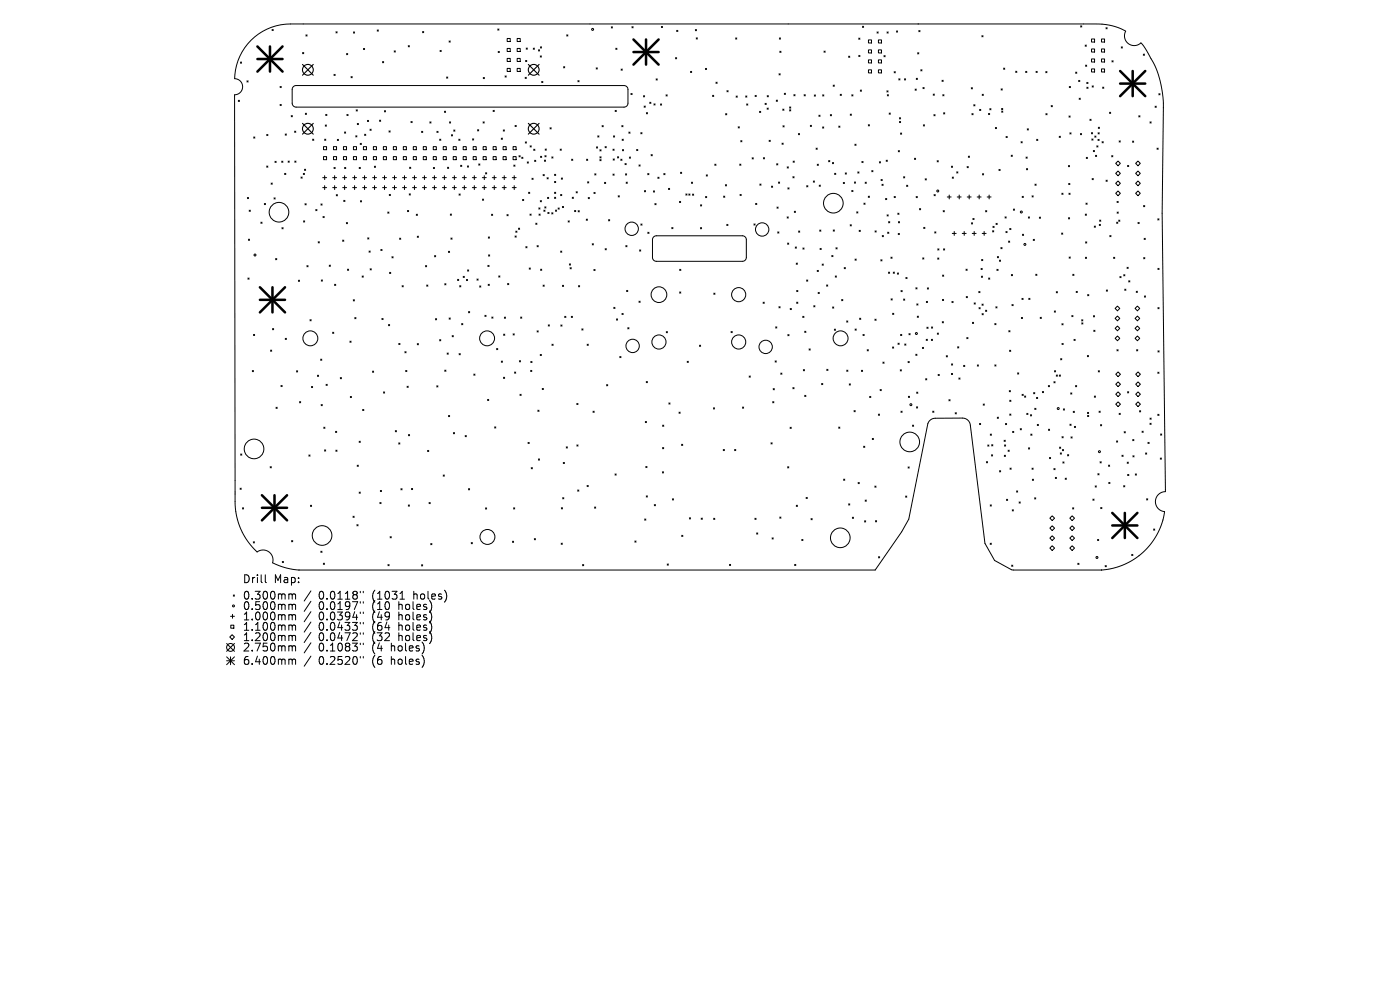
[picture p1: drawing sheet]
<svg xmlns="http://www.w3.org/2000/svg" width="297mm" height="210mm" viewBox="0 0 297 210" stroke-linecap="round" stroke-linejoin="round" font-family="sans-serif">
<defs><g id="words">
<g font-size="2.3">
<text x="51.4" y="123.9">Drill</text>
<text x="58.1" y="123.9">Map:</text>
<text x="51.4" y="127.4">0.300mm</text>
<text x="51.4" y="129.6">0.500mm</text>
<text x="51.4" y="131.8">1.000mm</text>
<text x="67.6" y="127.4">0.0118&quot;</text>
<text x="67.6" y="129.6">0.0197&quot;</text>
<text x="67.6" y="131.8">0.0394&quot;</text>
<text x="79" y="127.4">(1031</text>
<text x="79" y="129.6">(10</text>
<text x="79" y="131.8">(49</text>
<text x="84.8" y="129.6">holes)</text>
<text x="84.8" y="131.8">holes)</text>
<text x="87.9" y="127.4">holes)</text>
<text x="51.4" y="134">1.100mm</text>
<text x="51.4" y="136.2">1.200mm</text>
<text x="67.6" y="134">0.0433&quot;</text>
<text x="67.6" y="136.2">0.0472&quot;</text>
<text x="79" y="134">(64</text>
<text x="79" y="136.2">(32</text>
<text x="84.8" y="134">holes)</text>
<text x="84.8" y="136.2">holes)</text>
<text x="51.4" y="138.4">2.750mm</text>
<text x="51.4" y="141.3">6.400mm</text>
<text x="67.6" y="138.4">0.1083&quot;</text>
<text x="67.6" y="141.3">0.2520&quot;</text>
<text x="79" y="138.4">(4</text>
<text x="79" y="141.3">(6</text>
<text x="83.2" y="138.4">holes)</text>
<text x="83.2" y="141.3">holes)</text>
</g>
</g></defs>
<g fill="none" stroke="#000" stroke-width=".21">
<path d="M51 13.2l.3 .2M51.3 13.2l-.3 .2M52.4 17.1l.2 .3M52.6 17.1l-.2 .3M57.7 6.2l.3 .3M58 6.2l-.3 .3M59.4 18.3l.3 .3M59.7 18.3l-.3 .3M62.2 18.4l.6-.3 69.6 .1a.83 .83 0 0 1 .8 .8v2.9a.83 .83 0 0 1-.8 .8h-69.6a.83 .83 0 0 1-.8-.8v-3zM64.2 11.1l.2 .3M64.4 11.1l-.2 .3M64.9 7.4l.2 .2"/>
<path d="M65.1 7.4l-.2 .2M70.9 15.8l.2 .2M71.1 15.8l-.2 .2M71.3 6.7l.2 .3M71.5 6.7l-.2 .3M73.5 11.4l.3 .2M73.8 11.4l-.3 .2M74.5 16.2l.2 .3M74.7 16.2l-.2 .3M75 6.8l.2 .2M75.2 6.8l-.2 .2M77.1 10.3l.3 .2"/>
<path d="M77.4 10.3l-.3 .2M80 6.4l.3 .2M80.3 6.4l-.3 .2M81.1 13.1l.3 .2M81.4 13.1l-.3 .2M83.6 10.8l.3 .2M83.9 10.8l-.3 .2M86.6 9.7l.3 .2M86.9 9.7l-.3 .2M89.6 6.7l.3 .2M89.9 6.7l-.3 .2M93.4 10.7l.2 .2"/>
<path d="M93.6 10.7l-.2 .2M94.7 16.3l.3 .3M95 16.3l-.3 .3M95.3 8.7l.2 .2M95.5 8.7l-.2 .2M102.5 16.4l.3 .3M102.8 16.4l-.3 .3M105.6 6.1l.3 .3M105.7 10.9l.2 .3M105.9 6.1l-.3 .3M105.9 10.9l-.2 .3M107.1 16.1l.3 .3"/>
<path d="M107.4 16.1l-.3 .3M107.6 8.2h.6v.6h-.6zM107.6 10.3h.6v.6h-.6zM107.6 12.4h.6v.6h-.6zM107.6 14.5h.6v.7h-.6zM109.7 8.2h.7v.6h-.7zM109.7 10.3h.7v.6h-.7zM109.7 12.4h.7v.6h-.7zM109.7 14.5h.7v.7h-.7zM111.4 16.4l.3 .2M111.5 12.8l.3 .3M111.6 10.2l.3 .2"/>
<path d="M111.7 16.4l-.3 .2M111.8 12.8l-.3 .3M111.9 10.2l-.3 .2M113.1 10.2l.3 .3M113.4 10.2l-.3 .3M114.2 10.6l.3 .2M114.5 10.6l-.3 .2M114.6 11.9l.3 .2M114.6 9.9l.3 .3M114.9 11.9l-.3 .2M114.9 9.9l-.3 .3M114.9 17.3l.3 .2"/>
<path d="M115.2 17.3l-.3 .2M119.6 14.1l.2 .3M119.8 14.1l-.2 .3M120.2 7.4l.3 .2M120.5 7.4l-.3 .2M122.6 17.1l.2 .3M122.8 17.1l-.2 .3M126.5 14.4l.2 .2M126.7 14.4l-.2 .2M129.7 5.7l.2 .2M129.9 5.7l-.2 .2M130.6 10.2l.3 .3"/>
<path d="M130.9 10.2l-.3 .3M131.8 14.6l.2 .3M132 14.6l-.2 .3M133.9 19.8l.2 .3M134.1 5.7l.2 .2M134.1 19.8l-.2 .3M134.3 5.7l-.2 .2M139.2 16.7l.2 .3M139.4 16.7l-.2 .3M140.3 5.6l.3 .3M140.6 5.6l-.3 .3M143.3 12.2l.3 .3"/>
<path d="M143.6 12.2l-.3 .3M143.6 6.4l.2 .3M143.8 6.4l-.2 .3M146.5 15.1l.2 .3M146.7 15.1l-.2 .3M147.5 6.3l.3 .2M147.7 8l.2 .3M147.8 6.3l-.3 .2M147.9 8l-.2 .3M149.7 14.5l.2 .3M149.9 14.5l-.2 .3M151.9 17.4l.2 .3"/>
<path d="M152.1 17.4l-.2 .3M154.2 19.2l.3 .3M154.5 19.2l-.3 .3M156.1 8l.2 .3M156.3 8l-.2 .3M165.3 15.6l.2 .3M165.3 8l.3 .3M165.4 10.9l.3 .2M165.5 15.6l-.2 .3M165.6 8l-.3 .3M165.7 10.9l-.3 .2M166.4 19.8l.2 .2"/>
<path d="M166.6 19.8l-.2 .2M174.8 10.8l.3 .3M175.1 10.8l-.3 .3M176.8 18.1l.2 .2M177 18.1l-.2 .2M178.2 20l.3 .2M178.5 20l-.3 .2M180 11.9l.3 .3M180.3 11.9l-.3 .3M182.2 8.1l.2 .2M182.2 11.7l.2 .3M182.4 8.1l-.2 .2"/>
<path d="M182.4 11.7l-.2 .3M182.5 19.1l.3 .3M182.8 19.1l-.3 .3M183 5.6l.2 .2M183.2 5.6l-.2 .2M184.2 8.5h.7v.6h-.7zM184.2 10.6h.7v.6h-.7zM184.2 12.7h.7v.6h-.7zM184.2 14.8h.7v.7h-.7zM186.1 6.8l.2 .2M186.3 6.8l-.2 .2M186.4 8.5h.6v.6h-.6z"/>
<path d="M186.4 10.6h.6v.6h-.6zM186.4 12.7h.6v.6h-.6zM186.4 14.8h.6v.7h-.6zM187.5 11.8l.3 .2M187.8 11.8l-.3 .2M188.1 19.3l.3 .2M188.2 6.8l.2 .2M188.4 19.3l-.3 .2M188.4 6.8l-.2 .2M189.7 15.2l.2 .3M189.9 15.2l-.2 .3M190.2 6.6l.2 .2"/>
<path d="M190.4 6.6l-.2 .2M190.7 16.7l.2 .3M190.9 16.7l-.2 .3M191.9 16.7l.2 .3M192.1 16.7l-.2 .3M194.1 18.9l.3 .2M194.4 18.9l-.3 .2M194.4 16.6l.2 .3M194.6 16.6l-.2 .3M194.7 11.2l.2 .2M194.9 11.2l-.2 .2M194.9 6.5l.3 .2"/>
<path d="M195.2 6.5l-.3 .2M195.3 14.8l.3 .2M195.6 14.8l-.3 .2M195.8 18.6l.2 .2M196 18.6l-.2 .2M198 20l.2 .2M198.2 20l-.2 .2M199.8 17l.3 .3M200.1 17l-.3 .3M206 18.6l.3 .3M206.3 18.6l-.3 .3M208.3 7.6l.2 .2"/>
<path d="M208.4 20l.2 .2M208.5 7.6l-.2 .2M208.6 20l-.2 .2M212.4 18.9l.2 .2M212.6 18.9l-.2 .2M212.9 14.4l.3 .3M213.2 14.4l-.3 .3M215.5 15.1l.2 .3M215.7 15.1l-.2 .3M217.6 15.1l.2 .3M217.8 15.1l-.2 .3M219.8 15.1l.2 .3"/>
<path d="M220 15.1l-.2 .3M221.9 15.2l.2 .2M222.1 15.2l-.2 .2M226.8 18.3l.3 .3M227.1 18.3l-.3 .3M228.2 15.3l.2 .2M228.4 15.3l-.2 .2M228.8 17.1l.3 .2M229.1 17.1l-.3 .2M229.2 5.5l.3 .2M229.5 5.5l-.3 .2M230.2 9.6l.3 .2"/>
<path d="M230.3 13.8l.2 .3M230.5 9.6l-.3 .2M230.5 13.8l-.2 .3M230.6 17.5l.2 .2M230.6 18.5l.2 .3M230.8 17.5l-.2 .2M230.8 18.5l-.2 .3M231.6 8.3h.6v.6h-.6zM231.6 10.4h.6v.6h-.6zM231.6 12.5h.6v.7h-.6zM231.6 14.6h.6v.7h-.6zM231.7 18.2l.2 .3"/>
<path d="M231.9 18.2l-.2 .3M233.7 8.3h.6v.6h-.6zM233.7 10.4h.6v.6h-.6zM233.7 12.5h.6v.7h-.6zM233.7 14.6h.6v.7h-.6zM233.9 18.5l.3 .2M234.2 18.5l-.3 .2M234.6 5.9l.3 .2M234.9 5.9l-.3 .2M235.9 12.9l.2 .2M236.1 12.9l-.2 .2M237.9 9.9l.2 .3"/>
<path d="M238.1 9.9l-.2 .3M242.5 11.5l.3 .2M242.8 11.5l-.3 .2M245.8 19.9l.3 .2M246.1 19.9l-.3 .2M50.6 21.3l.2 .2M50.8 21.3l-.2 .2M53.8 29.1l.3 .2M54.1 29.1l-.3 .2M56.6 35.2l.2 .3M56.6 28.5l.2 .3M56.8 35.2l-.2 .3"/>
<path d="M56.8 28.5l-.2 .3M57.5 38.8l.3 .3M57.8 38.8l-.3 .3M58.3 34.2l.3 .3M58.6 34.2l-.3 .3M59.4 22.1l.3 .3M59.7 22.1l-.3 .3M59.8 34.2l.2 .2M60 34.2l-.2 .2M60.4 36.8l.2 .2M60.5 28.4l.3 .3M60.6 36.8l-.2 .2"/>
<path d="M60.8 28.4l-.3 .3M61.1 34.2l.3 .2M61.4 34.2l-.3 .2M61.8 24.5l.2 .3M62 24.5l-.2 .3M62.5 27.8l.3 .3M62.5 34.2l.3 .2M62.8 27.8l-.3 .3M62.8 34.2l-.3 .2M63.9 37.5l.2 .3M64.1 37.5l-.2 .3M64.3 36.8l.3 .2"/>
<path d="M64.6 36.8l-.3 .2M64.6 35.9l.2 .2M64.8 24l.2 .3M64.8 35.9l-.2 .2M65 24l-.2 .3M66.3 29.5l.3 .3M66.6 29.5l-.3 .3M68.5 37.7h.8M68.5 39.8h.8M68.6 31.1h.7v.7h-.7zM68.6 33.2h.7v.7h-.7zM68.9 29.5l.2 .3"/>
<path d="M68.9 37.3v.8M68.9 39.4v.8M69 26.5l.3 .3M69.1 24.3l.3 .2M69.1 29.5l-.2 .3M69.3 26.5l-.3 .3M69.4 24.3l-.3 .2M70.6 37.7h.8M70.6 39.8h.8M70.7 31.1h.7v.7h-.7zM70.7 33.2h.7v.7h-.7zM70.9 35.5l.2 .3"/>
<path d="M71 37.3v.8M71 39.4v.8M71.1 35.5l-.2 .3M71.6 29.6l.2 .2M71.8 29.6l-.2 .2M72.7 37.7h.8M72.7 39.8h.8M72.9 31.1h.6v.7h-.6zM72.9 33.2h.6v.7h-.6zM73.1 28l.2 .3M73.1 35.5l.3 .3M73.1 39.4v.8"/>
<path d="M73.1 37.3v.8M73.3 28l-.2 .3M73.4 35.5l-.3 .3M73.6 24.3l.2 .2M73.8 24.3l-.2 .2M74.8 37.7h.8M74.8 39.8h.8M75 31.1h.6v.7h-.6zM75 33.2h.6v.7h-.6zM75.2 37.3v.8M75.2 39.4v.8M75.5 28.8l.2 .3"/>
<path d="M75.6 23.3l.2 .2M75.7 28.8l-.2 .3M75.8 26.2l.2 .2M75.8 23.3l-.2 .2M76 26.2l-.2 .2M76.2 35.5l.2 .3M76.4 30.4l.3 .3M76.4 35.5l-.2 .3M76.7 30.4l-.3 .3M76.9 37.7h.9M76.9 39.8h.9M77.1 31.1h.6v.7h-.6z"/>
<path d="M77.1 33.2h.6v.7h-.6zM77.3 37.3v.8M77.3 39.4v.8M77.3 28.5l.3 .2M77.6 28.5l-.3 .2M77.9 25.5l.3 .3M78.2 25.5l-.3 .3M78.5 27.4l.2 .3M78.7 27.4l-.2 .3M79 37.7h.9M79 39.8h.9M79.2 31.1h.7v.7h-.7z"/>
<path d="M79.2 33.2h.7v.7h-.7zM79.4 35.3l.3 .2M79.5 37.3v.8M79.5 39.4v.8M79.7 35.3l-.3 .2M80.5 25.5l.3 .2M80.8 25.5l-.3 .2M81.2 37.7h.8M81.2 39.8h.8M81.3 31.1h.7v.7h-.7zM81.3 33.2h.7v.7h-.7zM81.5 23.5l.3 .2"/>
<path d="M81.6 37.3v.8M81.6 39.4v.8M81.8 23.5l-.3 .2M82.5 27.8l.3 .2M82.8 27.8l-.3 .2M83.3 37.7h.8M83.3 39.8h.8M83.4 31.1h.7v.7h-.7zM83.4 33.2h.7v.7h-.7zM83.7 37.3v.8M83.7 39.4v.8M85.4 37.7h.8"/>
<path d="M85.4 39.8h.8M85.6 31.1h.6v.7h-.6zM85.6 33.2h.6v.7h-.6zM85.8 37.3v.8M85.8 39.4v.8M86.9 35.5l.2 .2M87.1 35.5l-.2 .2M87.2 25.8l.2 .2M87.4 25.8l-.2 .2M87.5 37.7h.8M87.5 39.8h.8M87.7 31.1h.6v.7h-.6z"/>
<path d="M87.7 33.2h.6v.7h-.6zM87.9 37.3v.8M87.9 39.4v.8M89.4 27.9l.3 .2M89.6 37.7h.9M89.6 39.8h.9M89.7 27.9l-.3 .2M89.8 31.1h.6v.7h-.6zM89.8 33.2h.6v.7h-.6zM90 37.3v.8M90 39.4v.8M91.2 25.9l.2 .2"/>
<path d="M91.4 25.9l-.2 .2M91.7 37.7h.9M91.7 39.8h.9M91.9 31.1h.7v.7h-.7zM91.9 33.2h.7v.7h-.7zM91.9 35.5l.3 .3M92.2 37.3v.8M92.2 39.4v.8M92.2 35.5l-.3 .3M92.7 27.9l.2 .2M92.9 27.9l-.2 .2M93.3 29.5l.2 .3"/>
<path d="M93.5 29.5l-.2 .3M93.9 37.7h.8M93.9 39.8h.8M94 31.1h.7v.7h-.7zM94 33.2h.7v.7h-.7zM94.3 37.3v.8M94.3 39.4v.8M94.3 23.6l.2 .2M94.5 23.6l-.2 .2M94.9 35.5l.3 .2M95.2 35.5l-.3 .2M95.4 25.9l.2 .2"/>
<path d="M95.6 25.9l-.2 .2M95.8 28.6l.2 .2M96 37.7h.8M96 39.8h.8M96 28.6l-.2 .2M96.1 31.1h.7v.7h-.7zM96.1 33.2h.7v.7h-.7zM96.3 27.6l.2 .2M96.4 37.3v.8M96.4 39.4v.8M96.5 27.6l-.2 .2M97.3 29.5l.3 .3"/>
<path d="M97.6 29.5l-.3 .3M97.7 35.1l.3 .2M98 35.1l-.3 .2M98.1 37.7h.8M98.1 39.8h.8M98.3 31.1h.6v.7h-.6zM98.3 33.2h.6v.7h-.6zM98.5 37.3v.8M98.5 39.4v.8M99.2 35.2l.2 .2M99.4 35.2l-.2 .2M100.2 37.7h.8"/>
<path d="M100.2 39.8h.8M100.2 29.5l.3 .2M100.4 31.1h.6v.7h-.6zM100.4 33.2h.6v.7h-.6zM100.5 29.5l-.3 .2M100.6 37.3v.8M100.6 39.4v.8M101.3 27.5l.3 .3M101.6 34.8l.2 .2M101.6 27.5l-.3 .3M101.8 34.8l-.2 .2M102.3 37.7h.9"/>
<path d="M102.3 39.8h.9M102.5 25.9l.2 .2M102.5 31.1h.6v.7h-.6zM102.5 33.2h.6v.7h-.6zM102.7 25.9l-.2 .2M102.7 37.3v.8M102.7 39.4v.8M103 36.6l.3 .3M103.3 36.6l-.3 .3M104.4 37.7h.9M104.4 39.8h.9M104.6 23.4l.3 .3"/>
<path d="M104.6 31.1h.7v.7h-.7zM104.6 33.2h.7v.7h-.7zM104.9 37.3v.8M104.9 39.4v.8M104.9 23.4l-.3 .3M106.3 29.3l.3 .3M106.6 37.7h.8M106.6 39.8h.8M106.6 29.3l-.3 .3M106.7 31.1h.7v.7h-.7zM106.7 33.2h.7v.7h-.7zM106.8 27.6l.2 .2"/>
<path d="M107 37.3v.8M107 39.4v.8M107 27.6l-.2 .2M108.7 37.7h.8M108.7 39.8h.8M108.8 31.1h.7v.7h-.7zM108.8 33.2h.7v.7h-.7zM109 35l.3 .3M109.1 37.3v.8M109.1 39.4v.8M109.3 35l-.3 .3M109.3 26.6l.2 .3"/>
<path d="M109.5 26.6l-.2 .3M110.1 33l.3 .3M110.4 33l-.3 .3M110.7 33.4l.2 .2M110.9 33.4l-.2 .2M111.4 30.1l.3 .3M111.7 30.1l-.3 .3M111.9 34.3l.2 .3M112.1 34.3l-.2 .3M112.5 30.9l.2 .3M112.7 30.9l-.2 .3M112.9 37.8l.2 .3"/>
<path d="M113.1 37.8l-.2 .3M113.2 31.7l.3 .2M113.4 34l.3 .2M113.5 31.7l-.3 .2M113.7 34l-.3 .2M114.7 33.2l.2 .2M114.9 33.2l-.2 .2M115.2 37l.3 .3M115.5 37l-.3 .3M115.5 34l.2 .2M115.6 33l.3 .3M115.7 31.6l.2 .3"/>
<path d="M115.7 34l-.2 .2M115.9 33l-.3 .3M115.9 31.6l-.2 .3M116.1 37.7l.2 .2M116.3 37.7l-.2 .2M116.7 27.1l.2 .3M116.9 27.1l-.2 .3M117.1 33.3l.2 .2M117.3 33.3l-.2 .2M117.6 37l.3 .2M117.6 38.5l.3 .2M117.9 37l-.3 .2"/>
<path d="M117.9 38.5l-.3 .2M118.8 31.6l.3 .3M119.1 31.6l-.3 .3M119.1 37.8l.2 .2M119.3 37.8l-.2 .2M121.3 33.8l.2 .2M121.5 33.8l-.2 .2M124.4 33.8l.3 .2M124.7 38.6l.2 .2M124.7 33.8l-.3 .2M124.9 38.6l-.2 .2M126.2 36.9l.2 .2"/>
<path d="M126.4 36.9l-.2 .2M126.5 31.2l.3 .2M126.8 31.2l-.3 .2M126.8 28.8l.3 .3M127.1 28.8l-.3 .3M127.3 31.8l.2 .2M127.3 33.3l.2 .2M127.3 33.9l.2 .2M127.5 31.8l-.2 .2M127.5 33.3l-.2 .2M127.5 33.9l-.2 .2M127.7 26.6l.3 .3"/>
<path d="M128 26.6l-.3 .3M128.2 38.7l.3 .2M128.4 31.1l.2 .2M128.5 38.7l-.3 .2M128.6 31.1l-.2 .2M130 31.6l.3 .3M130 36.9l.3 .3M130.1 33.7l.2 .3M130.1 28.8l.3 .3M130.3 31.6l-.3 .3M130.3 36.9l-.3 .3M130.3 33.7l-.2 .3"/>
<path d="M130.4 28.8l-.3 .3M130.5 23.4l.2 .3M130.7 23.4l-.2 .3M131 33.3l.2 .2M131.2 33.3l-.2 .2M131.7 33.8l.3 .2M131.9 26.6l.3 .3M132 33.8l-.3 .2M132 29.5l.2 .3M132 31.7l.3 .3M132.2 26.6l-.3 .3M132.2 29.5l-.2 .3"/>
<path d="M132.3 31.7l-.3 .3M132.6 34.7l.2 .2M132.7 36.9l.2 .2M132.8 38.6l.3 .3M132.8 34.7l-.2 .2M132.9 36.9l-.2 .2M133.1 38.6l-.3 .3M133.4 28l.3 .3M133.5 33.3l.3 .3M133.7 28l-.3 .3M133.8 33.3l-.3 .3M135.1 31.7l.2 .3"/>
<path d="M135.3 31.7l-.2 .3M135.6 35l.2 .2M135.8 35l-.2 .2M135.9 28.1l.3 .3M136.2 28.1l-.3 .3M136.5 20.3l.3 .3M136.6 22.5l.3 .2M136.8 20.3l-.3 .3M136.9 22.5l-.3 .2M137.1 23.9l.3 .2M137.4 23.9l-.3 .2M137.4 36.8l.3 .3"/>
<path d="M137.7 36.8l-.3 .3M137.8 21.7l.3 .2M138.1 21.7l-.3 .2M138.1 32.8l.3 .2M138.4 32.8l-.3 .2M138.7 22l.3 .3M139 22l-.3 .3M139.6 37.6l.2 .2M139.8 37.6l-.2 .2M140.1 22l.3 .3M140.4 22l-.3 .3M140.8 36.8l.3 .3"/>
<path d="M141.1 36.8l-.3 .3M141.3 20.1l.2 .3M141.5 20.1l-.2 .3M141.8 40l.3 .2M142.1 40l-.3 .2M144.4 36.5l.2 .3M144.6 36.5l-.2 .3M146.7 38.6l.2 .3M146.9 38.6l-.2 .3M149.8 37.1l.3 .2M150.1 37.1l-.3 .2M151.2 20.2l.2 .3"/>
<path d="M151.4 20.2l-.2 .3M151.6 34.8l.3 .3M151.9 34.8l-.3 .3M153.9 39.2l.2 .2M153.9 24.1l.3 .3M154.1 39.2l-.2 .2M154.2 24.1l-.3 .3M156.2 20.4l.2 .2M156.4 20.4l-.2 .2M156.6 26.9l.2 .2M156.8 26.9l-.2 .2M156.9 34.8l.3 .3"/>
<path d="M157.1 29.8l.3 .3M157.2 34.8l-.3 .3M157.4 29.8l-.3 .3M158.2 20.4l.2 .2M158.4 22l.2 .3M158.4 20.4l-.2 .2M158.6 22l-.2 .3M159.6 33.5l.2 .2M159.8 33.5l-.2 .2M160.2 20.2l.2 .3M160.4 20.2l-.2 .3M161.1 23.6l.3 .3"/>
<path d="M161.2 39l.2 .3M161.4 23.6l-.3 .3M161.4 39l-.2 .3M161.9 33.5l.3 .2M162.2 33.5l-.3 .2M162.3 21.9l.3 .3M162.6 21.9l-.3 .3M162.7 22.9l.3 .3M162.8 20.3l.2 .2M163 22.9l-.3 .3M163 20.3l-.2 .2M163.2 29.8l.2 .2"/>
<path d="M163.4 29.8l-.2 .2M163.7 39.5l.2 .2M163.9 39.5l-.2 .2M164.7 21.2l.2 .3M164.8 34.7l.2 .3M164.9 21.2l-.2 .3M165 34.7l-.2 .3M165.1 38.6l.3 .3M165.4 38.6l-.3 .3M165.9 30.4l.2 .2M166.1 23.1l.2 .3M166.1 26.7l.3 .2"/>
<path d="M166.1 30.4l-.2 .2M166.3 23.1l-.2 .3M166.4 26.7l-.3 .2M167 35.4l.2 .2M167.1 39.9l.3 .2M167.2 35.4l-.2 .2M167.4 39.9l-.3 .2M167.5 23.3l.3 .2M167.5 22.7l.3 .2M167.8 23.3l-.3 .2M167.8 22.7l-.3 .2M168.2 37.5l.3 .2"/>
<path d="M168.3 34.2l.2 .2M168.4 20.1l.3 .2M168.5 37.5l-.3 .2M168.5 34.2l-.2 .2M168.7 20.1l-.3 .2M169.4 28.3l.2 .3M169.6 28.3l-.2 .3M170.6 20.1l.2 .2M170.8 20.1l-.2 .2M171.1 39.4l.3 .2M171.4 39.4l-.3 .2M171.9 26.6l.3 .2"/>
<path d="M172.2 26.6l-.3 .2M172.5 38.4l.3 .2M172.7 20.1l.3 .3M172.8 38.4l-.3 .2M173 20.1l-.3 .3M173.1 31.4l.3 .3M173.4 34.8l.2 .3M173.4 31.4l-.3 .3M173.6 34.8l-.2 .3M173.7 24.4l.3 .3M173.8 39.3l.2 .2M174 24.4l-.3 .3"/>
<path d="M174 39.3l-.2 .2M174.5 26.9l.3 .3M174.5 20.1l.3 .3M174.8 26.9l-.3 .3M174.8 20.1l-.3 .3M175.8 34.1l.2 .2M176 34.1l-.2 .2M176.1 24.3l.3 .3M176.4 24.3l-.3 .3M176.6 34.5l.2 .2M176.8 34.5l-.2 .2M177.1 36.8l.2 .2"/>
<path d="M177.3 36.8l-.2 .2M177.9 26.7l.3 .3M178.2 26.7l-.3 .3M178.9 38.7l.2 .2M179.1 38.7l-.2 .2M179.3 36.7l.3 .2M179.6 36.7l-.3 .2M180.4 24.2l.2 .3M180.6 24.2l-.2 .3M180.7 20.1l.3 .3M181 20.1l-.3 .3M181.3 38.6l.2 .3"/>
<path d="M181.4 30.6l.2 .2M181.5 38.6l-.2 .3M181.6 30.6l-.2 .2M182 36.5l.2 .2M182.2 36.5l-.2 .2M182.8 34.2l.3 .3M183.1 34.2l-.3 .3M183.5 38.6l.3 .3M183.8 38.6l-.3 .3M184.2 26.5l.3 .2M184.5 26.5l-.3 .2M184.9 36.2l.3 .2"/>
<path d="M185.2 36.2l-.3 .2M186.6 34.3l.2 .3M186.8 34.3l-.2 .3M186.9 38.1l.3 .2M187.1 39.1l.3 .2M187.2 38.1l-.3 .2M187.4 39.1l-.3 .2M188 34l.2 .2M188.2 20.1l.3 .2M188.2 34l-.2 .2M188.5 20.1l-.3 .2M188.6 24l.3 .2"/>
<path d="M188.9 24l-.3 .2M190.6 32l.2 .2M190.8 25l.3 .2M190.8 32l-.2 .2M190.8 25.8l.3 .2M191 28.2l.3 .3M191.1 25l-.3 .2M191.1 25.8l-.3 .2M191.3 28.2l-.3 .3M191.7 37.5l.2 .2M191.9 37.5l-.2 .2M192.3 39.3l.3 .2"/>
<path d="M192.6 39.3l-.3 .2M194 33.6l.2 .2M194.2 33.6l-.2 .2M195.9 26.5l.2 .2M196.1 26.5l-.2 .2M196.3 37.9l.2 .3M196.5 37.9l-.2 .3M198.1 24.3l.3 .3M198.4 24.3l-.3 .3M198.8 34.1l.3 .2M199.1 34.1l-.3 .2M200 20.1l.3 .2"/>
<path d="M200.2 23.9l.2 .3M200.3 20.1l-.3 .2M200.4 23.9l-.2 .3M201.8 35.3l.3 .2M202 37.6l.3 .2M202.1 35.3l-.3 .2M202.3 37.6l-.3 .2M203 36.5l.2 .2M203.2 36.5l-.2 .2M205.2 35.3l.2 .3M205.4 35.3l-.2 .3M205.4 33.1l.3 .3"/>
<path d="M205.7 33.1l-.3 .3M206.2 24.1l.2 .2M206.4 24.1l-.2 .2M206.6 22.2l.2 .3M206.8 22.2l-.2 .3M207.8 23.2l.3 .2M208.1 23.2l-.3 .2M208.4 36.9l.3 .2M208.7 36.9l-.3 .2M209.7 24.1l.3 .2M210 24.1l-.3 .2M210 23l.2 .3"/>
<path d="M210.2 23l-.2 .3M211.2 27l.2 .3M211.4 27l-.2 .3M211.9 35.9l.3 .3M212.2 35.9l-.3 .3M212.5 23l.2 .3M212.5 23.6l.2 .2M212.7 23l-.2 .3M212.7 23.6l-.2 .2M213.4 28.9l.3 .3M213.7 28.9l-.3 .3M214.5 32.9l.3 .3"/>
<path d="M214.8 32.9l-.3 .3M216.6 30.1l.3 .2M216.9 30.1l-.3 .2M217.7 33.3l.2 .3M217.8 35.8l.2 .2M217.9 33.3l-.2 .3M217.9 27.3l.3 .3M218 35.8l-.2 .2M218.2 27.3l-.3 .3M219.6 39.1l.2 .2M219.8 39.1l-.2 .2M219.9 29.6l.3 .2"/>
<path d="M220.2 29.6l-.3 .2M221.9 24.1l.2 .3M222.1 24.1l-.2 .3M223 22.4l.3 .2M223.3 22.4l-.3 .2M224.7 28.9l.3 .3M225 28.9l-.3 .3M226.7 35.1l.2 .3M226.7 38.9l.3 .3M226.8 24.6l.2 .3M226.9 35.1l-.2 .3M227 28.2l.2 .2"/>
<path d="M227 38.9l-.3 .3M227 24.6l-.2 .3M227.2 28.2l-.2 .2M228.9 20.8l.3 .3M229.2 20.8l-.3 .3M229.2 28.3l.3 .3M229.5 28.3l-.3 .3M230.4 33.4l.3 .2M230.7 33.4l-.3 .2M231.2 25.3l.3 .2M231.5 25.3l-.3 .2M231.5 28.1l.3 .3"/>
<path d="M231.6 29.5l.3 .2M231.7 37.9l.2 .2M231.8 28.1l-.3 .3M231.9 29.5l-.3 .2M231.9 37.9l-.2 .2M231.9 31.9l.3 .3M232.2 31.9l-.3 .3M232.3 28.9l.2 .2M232.4 32.9l.2 .3M232.5 28.9l-.2 .2M232.6 32.9l-.2 .3M232.7 30.9l.2 .3"/>
<path d="M232.9 29.6l.3 .2M232.9 30.9l-.2 .3M232.9 28.2l.3 .2M233 27l.2 .2M233.2 29.6l-.3 .2M233.2 28.2l-.3 .2M233.2 27l-.2 .2M233.8 30.1l.2 .2M234 30.1l-.2 .2M234.6 38.2l.3 .3M234.9 38.2l-.3 .3M235.4 23.8l.2 .3"/>
<path d="M235.6 23.8l-.2 .3M235.8 33l.3 .3M236.1 33l-.3 .3M236.7 34.7l.5-.5 .5 .5-.5 .5zM236.7 36.8l.5-.5 .5 .5-.5 .5zM237.2 38.4l.5 .5-.5 .5-.5-.5zM237.4 29.9l.3 .2M237.7 29.9l-.3 .2M239.2 35.1l.3 .2M239.5 35.1l-.3 .2M240.3 29.9l.2 .3M240.5 29.9l-.2 .3"/>
<path d="M240.9 34.7l.5-.5 .5 .5-.5 .5zM240.9 36.8l.5-.5 .5 .5-.5 .5zM241.4 38.4l.5 .5-.5 .5-.5-.5zM241.6 24.6l.2 .2M241.8 24.6l-.2 .2M244 25.9l.2 .2M244.2 25.9l-.2 .2M245 22.5l.3 .3M245.3 22.5l-.3 .3M245.5 31.4l.2 .3M245.7 31.4l-.2 .3M52.5 41.9l.2 .2"/>
<path d="M52.6 59l.2 .2M52.7 50.7l.2 .3M52.7 41.9l-.2 .2M52.8 59l-.2 .2M52.9 44.6l.2 .2M52.9 50.7l-.2 .3M53.1 44.6l-.2 .2M55.3 47.1l.3 .3M55.6 47.1l-.3 .3M56.1 43.2l.2 .2M56.3 43.2l-.2 .2M58.1 42l.3 .2"/>
<path d="M58.4 42l-.3 .2M58.5 54.9l.2 .2M58.7 54.9l-.2 .2M59.8 48.3l.3 .2M60.1 48.3l-.3 .2M63.3 59.4l.3 .3M63.6 59.4l-.3 .3M64.4 46.9l.2 .2M64.6 46.9l-.2 .2M64.7 43.2l.3 .3M65 43.2l-.3 .3M65.1 56.3l.3 .3"/>
<path d="M65.4 56.3l-.3 .3M67 44.4l.2 .3M67.2 44.4l-.2 .3M67.5 51.3l.3 .2M67.8 51.3l-.3 .2M68.1 43.3l.2 .2M68.2 59.4l.2 .2M68.3 43.3l-.2 .2M68.4 59.4l-.2 .2M68.5 45.9l.3 .3M68.8 45.9l-.3 .3M69.8 56.2l.3 .3"/>
<path d="M70.1 56.2l-.3 .3M71.3 41.3l.3 .2M71.6 41.3l-.3 .2M72.7 50.9l.2 .3M72.9 42.5l.3 .2M72.9 50.9l-.2 .3M73.2 42.5l-.3 .2M73.5 47.2l.2 .3M73.7 57.1l.3 .2M73.7 47.2l-.2 .3M74 57.1l-.3 .2M76.5 42.6l.2 .2"/>
<path d="M76.7 42.6l-.2 .2M76.8 58.5l.3 .3M77.1 58.5l-.3 .3M78 50.5l.3 .2M78.3 50.5l-.3 .2M78.3 53.2l.2 .3M78.5 57l.3 .3M78.5 53.2l-.2 .3M78.8 57l-.3 .3M80.8 52.9l.2 .3M81 52.9l-.2 .3M82.3 45l.2 .2"/>
<path d="M82.5 45l-.2 .2M82.6 41.2l.2 .3M82.6 57.8l.3 .2M82.8 41.2l-.2 .3M82.9 57.8l-.3 .2M83.1 54.5l.3 .2M83.4 54.5l-.3 .2M84.8 50.5l.2 .3M85 50.5l-.2 .3M86.4 44.6l.3 .3M86.7 44.6l-.3 .3M86.8 41.1l.3 .3"/>
<path d="M87.1 41.1l-.3 .3M88.3 45.4l.3 .3M88.5 50.1l.3 .3M88.6 45.4l-.3 .3M88.8 50.1l-.3 .3M90.3 56.3l.2 .3M90.5 56.3l-.2 .3M92.2 54.2l.2 .3M92.4 54.2l-.2 .3M95.1 53.3l.3 .3M95.4 53.3l-.3 .3M95.5 45.4l.3 .3"/>
<path d="M95.7 50.5l.2 .2M95.8 45.4l-.3 .3M95.9 50.5l-.2 .2M97.1 59.3l.2 .2M97.3 59.3l-.2 .2M97.4 41.2l.2 .2M97.6 41.2l-.2 .2M98.3 58.6l.2 .3M98.5 58.6l-.2 .3M98.9 59.3l.3 .2M99.2 57.3l.2 .2M99.2 59.3l-.3 .2"/>
<path d="M99.4 57.3l-.2 .2M101.2 59.2l.2 .2M101.4 59.2l-.2 .2M102.4 42.2l.2 .3M102.6 42.2l-.2 .3M103.5 56.3l.3 .2M103.6 50.3l.2 .2M103.6 54.1l.3 .2M103.8 56.3l-.3 .2M103.8 50.3l-.2 .2M103.9 54.1l-.3 .2M104.3 45.4l.2 .3"/>
<path d="M104.5 45.4l-.2 .3M105.8 58.5l.3 .3M106.1 58.5l-.3 .3M107.5 45.5l.3 .3M107.8 45.5l-.3 .3M109.3 50.1l.2 .2M109.4 49l.3 .3M109.5 50.1l-.2 .2M109.7 49l-.3 .3M110 48.4l.2 .2M110.2 48.4l-.2 .2M110.9 42.3l.2 .3"/>
<path d="M111.1 42.3l-.2 .3M111.6 52.3l.2 .3M111.8 52.3l-.2 .3M112.1 40.8l.3 .2M112.3 56.8l.2 .3M112.4 40.8l-.3 .2M112.4 45.4l.3 .3M112.5 56.8l-.2 .3M112.7 45.4l-.3 .3M113.7 47.3l.2 .3M113.9 47.3l-.2 .3M113.9 52.1l.3 .3"/>
<path d="M114.2 52.1l-.3 .3M114.3 44.1l.3 .3M114.3 45.4l.3 .3M114.6 44.1l-.3 .3M114.6 45.4l-.3 .3M114.6 42.6l.3 .2M114.7 57.1l.2 .2M114.9 42.6l-.3 .2M114.9 57.1l-.2 .2M115.4 44.6l.2 .2M115.6 43.9l.2 .2M115.6 44.6l-.2 .2"/>
<path d="M115.8 43.9l-.2 .2M116.2 41.9l.2 .2M116.2 45.1l.3 .2M116.4 41.9l-.2 .2M116.5 45.1l-.3 .2M117 45.1l.3 .3M117.3 45.1l-.3 .3M117.6 40.8l.3 .2M117.6 41.8l.3 .3M117.8 44.6l.3 .2M117.9 40.8l-.3 .2M117.9 41.8l-.3 .3"/>
<path d="M118.1 44.6l-.3 .2M118.4 44.1l.2 .3M118.6 44.1l-.2 .3M118.9 41.3l.3 .2M118.9 53.3l.3 .2M119.2 41.3l-.3 .2M119.2 53.3l-.3 .2M119.3 43.8l.3 .2M119.6 43.8l-.3 .2M120.5 46.9l.3 .2M120.8 46.9l-.3 .2M120.8 56l.2 .2"/>
<path d="M120.9 56.8l.3 .2M121 56l-.2 .2M121.2 56.8l-.3 .2M121.4 41.8l.2 .3M121.6 41.8l-.2 .3M121.9 44.6l.2 .3M122.1 44.6l-.2 .3M122.2 40.7l.3 .2M122.5 40.7l-.3 .2M122.6 44.7l.3 .2M122.9 44.7l-.3 .2M124.4 46.5l.2 .2"/>
<path d="M124.6 46.5l-.2 .2M124.8 41.9l.2 .3M125 41.9l-.2 .3M125.6 51.7l.3 .3M125.9 51.7l-.3 .3M126 57.2l.2 .2M126 40.8l.3 .3M126.2 57.2l-.2 .2M126.3 40.8l-.3 .3M128.4 52.7l.2 .3M128.6 52.7l-.2 .3M129.1 46.6l.2 .3"/>
<path d="M129.3 46.6l-.2 .3M131.1 41.5l.3 .3M131.4 41.5l-.3 .3M132.8 52.1l.2 .3M133 52.1l-.2 .3M135.7 53l.2 .3M135.9 53l-.2 .3M136 47.5l.2 .3M136.2 47.5l-.2 .3M136.7 40.4l.3 .3M137 40.4l-.3 .3M137.4 49.3l.3 .2"/>
<path d="M137.7 49.3l-.3 .2M138.6 40.5l.3 .2M138.7 50.3l.6-.3h18.2a.83 .83 0 0 1 .8 .9v3.7a.83 .83 0 0 1-.8 .8h-18.2a.83 .83 0 0 1-.9-.8v-3.8zM138.9 40.5l-.3 .2M138.9 43.2l.3 .2M139.2 43.2l-.3 .2M142.5 48.3l.3 .2M142.8 48.3l-.3 .2M144.2 42.7l.2 .3M144.2 57.1l.2 .3M144.4 42.7l-.2 .3M144.4 57.1l-.2 .3"/>
<path d="M145.5 41.1l.2 .3M145.7 41.1l-.2 .3M146.1 41.1l.3 .3M146.4 41.1l-.3 .3M146.9 41.2l.3 .2M147.2 41.2l-.3 .2M148.6 48.3l.2 .2M148.6 43.4l.3 .3M148.8 48.3l-.2 .2M148.9 43.4l-.3 .3M149.7 41.7l.2 .2M149.9 41.7l-.2 .2"/>
<path d="M153.5 41.6l.3 .3M153.8 41.6l-.3 .3M154.2 47.6l.2 .2M154.4 47.6l-.2 .2M157 41.2l.2 .3M157.2 41.2l-.2 .3M159.9 47.5l.3 .2M160.2 47.5l-.3 .2M160.3 43.1l.3 .3M160.6 43.1l-.3 .3M164.8 43.9l.3 .3M165 49.2l.2 .2"/>
<path d="M165.1 43.9l-.3 .3M165.2 49.2l-.2 .2M167 46l.2 .3M167.1 51.6l.2 .2M167.2 46l-.2 .3M167.3 51.6l-.2 .2M168.5 44.8l.3 .3M168.7 52.4l.3 .2M168.8 44.8l-.3 .3M168.9 55.8l.3 .3M169 52.4l-.3 .2M169.2 55.8l-.3 .3"/>
<path d="M169.4 49l.3 .3M169.7 49l-.3 .3M170.3 52.6l.3 .3M170.6 52.6l-.3 .3M171.1 59.4l.3 .2M171.4 59.4l-.3 .2M173.4 57.4l.2 .2M173.6 57.4l-.2 .2M173.9 48.8l.2 .2M174 52.7l.2 .2M174.1 48.8l-.2 .2M174.2 52.7l-.2 .2"/>
<path d="M174.4 56l.3 .3M174.7 56l-.3 .3M176.5 54.2l.2 .2M176.7 54.2l-.2 .2M176.8 48.8l.2 .2M177 48.8l-.2 .2M177.2 58.5l.2 .3M177.3 52.6l.3 .2M177.4 58.5l-.2 .3M177.6 52.6l-.3 .2M179.1 56.8l.2 .2M179.3 56.8l-.2 .2"/>
<path d="M180.4 47.7l.2 .2M180.6 47.7l-.2 .2M180.7 40.4l.3 .2M181 40.4l-.3 .2M181.4 55l.2 .2M181.6 55l-.2 .2M181.7 44.9l.3 .3M182 44.9l-.3 .3M182.3 48.9l.2 .2M182.5 48.9l-.2 .2M183.3 43.1l.2 .2M183.5 43.1l-.2 .2"/>
<path d="M184.2 41.6l.2 .3M184.4 41.6l-.2 .3M185.6 49l.3 .2M185.9 49l-.3 .2M186.9 55.1l.2 .3M187.1 55.1l-.2 .3M187.2 50l.2 .2M187.4 50l-.2 .2M187.9 42.1l.2 .3M188.1 42.1l-.2 .3M188.2 45.6l.2 .2M188.3 49.3l.3 .2"/>
<path d="M188.4 45.6l-.2 .2M188.5 57.7l.2 .3M188.5 47l.3 .3M188.6 49.3l-.3 .2M188.7 57.7l-.2 .3M188.8 47l-.3 .3M189 54.5l.3 .3M189.3 54.5l-.3 .3M189.5 57.7l.2 .3M189.7 41.7l.2 .2M189.7 57.7l-.2 .3M189.9 41.7l-.2 .2"/>
<path d="M190.4 57.9l.2 .3M190.5 45.2l.2 .3M190.5 49.5l.3 .3M190.6 47l.2 .3M190.6 57.9l-.2 .3M190.7 45.2l-.2 .3M190.8 49.5l-.3 .3M190.8 47l-.2 .3M192.2 58.9l.2 .2M192.4 58.9l-.2 .2M194.4 41.7l.2 .2M194.6 41.7l-.2 .2"/>
<path d="M195.1 44.3l.2 .2M195.3 44.3l-.2 .2M195.7 54.7l.3 .3M196 48.2l.2 .3M196 54.7l-.3 .3M196.2 48.2l-.2 .3M198.2 41.3l.2 .2M198.3 49.2l.2 .2M198.4 41.3l-.2 .2M198.5 49.2l-.2 .2M198.9 54.7l.3 .3M198.9 52.8l.3 .2"/>
<path d="M199.2 54.7l-.3 .3M199.2 52.8l-.3 .2M200 58.4l.2 .2M200.1 44.7l.2 .2M200.2 52.8l.2 .2M200.2 58.4l-.2 .2M200.3 44.7l-.2 .2M200.4 52.8l-.2 .2M201 41.8h.8M201.4 41.4v.8M202 49.5h.8M202.4 49.1v.8"/>
<path d="M203.1 41.8h.8M203.5 41.4v.8M204.1 49.5h.9M204.5 49.1v.8M204.9 57.1l.3 .3M205.2 57.1l-.3 .3M205.2 41.8h.8M205.6 41.4v.8M206.1 47.3l.2 .2M206.2 49.5h.9M206.3 47.3l-.2 .2M206.4 46.3l.2 .3"/>
<path d="M206.6 46.3l-.2 .3M206.7 49.1v.8M207.3 41.8h.8M207.7 41.4v.8M208.1 56.9l.3 .3M208.2 58.6l.2 .2M208.2 55l.3 .3M208.4 49.5h.8M208.4 56.9l-.3 .3M208.4 58.6l-.2 .2M208.5 55l-.3 .3M208.8 49.1v.8"/>
<path d="M209.1 44.7l.2 .2M209.3 44.7l-.2 .2M209.4 41.8h.9M209.7 59l.3 .2M209.8 41.4v.8M210 59l-.3 .2M210.6 48.9l.2 .3M210.6 48l.3 .3M210.8 48.9l-.2 .3M210.9 48l-.3 .3M211.3 47.4l.3 .2M211.5 57.1l.2 .3"/>
<path d="M211.6 47.4l-.3 .2M211.6 54.4l.2 .3M211.7 57.1l-.2 .3M211.8 54.4l-.2 .3M212 55.2l.3 .2M212.3 55.2l-.3 .2M212.3 52.5l.3 .3M212.6 52.5l-.3 .3M213.2 46l.3 .3M213.4 49.1l.2 .3M213.5 46l-.3 .3M213.6 49.1l-.2 .3"/>
<path d="M214 51.1l.2 .3M214.2 51.1l-.2 .3M214.2 48.5l.3 .2M214.5 48.5l-.3 .2M214.6 58.2l.2 .3M214.8 58.2l-.2 .3M215 44.3l.2 .3M215.2 44.3l-.2 .3M216.8 41.6l.3 .3M216.9 49.7l.3 .2M217.1 41.6l-.3 .3M217.2 49.7l-.3 .2"/>
<path d="M218.2 46l.2 .3M218.4 46l-.2 .3M218.9 41.5l.3 .3M219.2 41.5l-.3 .3M219.2 50.8l.2 .2M219.4 50.8l-.2 .2M219.7 58.2l.3 .2M220 58.2l-.3 .2M220.5 46.1l.2 .2M220.7 46.1l-.2 .2M225.2 49.4l.3 .3M225.3 41l.2 .2"/>
<path d="M225.5 49.4l-.3 .3M225.5 41l-.2 .2M226.7 46.2l.2 .2M226.8 41l.2 .2M226.8 54.5l.3 .3M226.9 46.2l-.2 .2M227 41l-.2 .2M227.1 54.5l-.3 .3M227.6 58.2l.2 .2M227.8 58.2l-.2 .2M230.2 45.4l.3 .3M230.3 54.6l.2 .2"/>
<path d="M230.3 51.3l.3 .3M230.4 43.1l.2 .2M230.5 45.4l-.3 .3M230.5 54.6l-.2 .2M230.6 51.3l-.3 .3M230.6 43.1l-.2 .2M232.1 48l.3 .2M232.4 48l-.3 .2M233.2 47.6l.3 .2M233.3 46.7l.2 .2M233.5 47.6l-.3 .2M233.5 46.7l-.2 .2"/>
<path d="M235.4 50l.3 .2M235.7 50l-.3 .2M236.2 54.6l.3 .2M236.5 54.6l-.3 .2M236.7 41l.5-.5 .5 .5-.5 .5zM236.9 47.1l.2 .3M237 42.7l.2 .3M237 45l.2 .2M237.1 47.1l-.2 .3M237.2 42.7l-.2 .3M237.2 45l-.2 .2M237.3 46.7l.3 .2"/>
<path d="M237.6 46.7l-.3 .2M237.6 58.7l.2 .2M237.8 58.7l-.2 .2M238.4 58.3l.2 .2M238.6 58.3l-.2 .2M239.1 56.7l.2 .2M239.3 56.7l-.2 .2M239.4 59.6l.3 .2M239.7 59.6l-.3 .2M240.9 41l.5-.5 .5 .5-.5 .5zM241.4 47.2l.3 .2M241.7 47.2l-.3 .2"/>
<path d="M242.6 43.6l.3 .3M242.6 54.6l.3 .3M242.7 50.6l.3 .2M242.9 43.6l-.3 .3M242.9 54.6l-.3 .3M243 50.6l-.3 .2M245.6 46.4l.3 .3M245.6 56.9l.3 .3M245.9 46.4l-.3 .3M245.9 56.9l-.3 .3M53.5 78.6l.3 .2M53.8 78.6l-.3 .2"/>
<path d="M53.8 70.9l.2 .3M54 70.9l-.2 .3M57.4 74.3l.2 .2M57.6 74.3l-.2 .2M57.8 69.7l.3 .3M58.1 69.7l-.3 .3M60.5 71.8l.3 .2M60.8 71.8l-.3 .2M62.9 78.7l.3 .2M63.2 78.7l-.3 .2M65.8 67.8l.2 .3M66 67.8l-.2 .3"/>
<path d="M67.3 79.6l.3 .2M67.6 79.6l-.3 .2M68 76.2l.3 .2M68.3 76.2l-.3 .2M70.6 70.5l.2 .2M70.8 70.5l-.2 .2M71 60.3l.2 .3M71.2 60.3l-.2 .3M74.2 72.4l.3 .2M74.5 72.4l-.3 .2M74.9 63.6l.3 .2M75.2 63.6l-.3 .2"/>
<path d="M75.3 67.4l.2 .2M75.5 67.4l-.2 .2M79 78.7l.3 .3M79.3 78.7l-.3 .3M81 67.5l.3 .3M81.3 67.5l-.3 .3M82.4 68.8l.3 .3M82.7 68.8l-.3 .3M84.6 72.8l.3 .3M84.9 72.8l-.3 .3M85.3 60.6l.3 .3M85.6 60.6l-.3 .3"/>
<path d="M85.9 74.6l.2 .2M86.1 78.6l.2 .2M86.1 74.6l-.2 .2M86.3 78.6l-.2 .2M88.5 72.9l.3 .2M88.8 72.9l-.3 .2M90.5 60.5l.3 .2M90.8 60.5l-.3 .2M92.4 67.6l.2 .3M92.6 67.6l-.2 .3M93.3 72.1l.2 .2M93.5 72.1l-.2 .2"/>
<path d="M94.4 60.2l.2 .2M94.4 78.5l.2 .3M94.6 60.2l-.2 .2M94.6 78.5l-.2 .3M94.9 74.9l.2 .2M95.1 74.9l-.2 .2M95.3 67.5l.2 .2M95.5 67.5l-.2 .2M95.9 71.2l.3 .2M96.2 71.2l-.3 .2M97.4 75l.2 .3M97.5 60.6l.3 .3"/>
<path d="M97.6 75l-.2 .3M97.8 60.6l-.3 .3M97.9 68.6l.3 .3M98.2 68.6l-.3 .3M99.4 66.1l.2 .2M99.6 66.1l-.2 .2M100.5 79.3l.3 .3M100.8 79.3l-.3 .3M101.8 60.7l.2 .2M102 60.7l-.2 .2M102.9 66.9l.2 .2M103.1 66.9l-.2 .2"/>
<path d="M103.6 60.3l.2 .3M103.8 60.3l-.2 .3M104.3 67.2l.3 .3M104.6 67.2l-.3 .3M105.4 73.9l.2 .3M105.6 73.9l-.2 .3M106.4 76.6l.2 .2M106.6 76.6l-.2 .2M106.8 70.9l.3 .2M107 67.3l.2 .2M107.1 70.9l-.3 .2M107.2 67.3l-.2 .2"/>
<path d="M107.7 60.1l.2 .3M107.9 60.1l-.2 .3M108.8 70.8l.3 .3M109.1 70.8l-.3 .3M109.2 78.9l.2 .3M109.4 78.9l-.2 .3M110.2 76.5l.2 .3M110.4 76.5l-.2 .3M110.4 67.3l.3 .2M110.7 67.3l-.3 .2M112.6 78.6l.2 .2M112.6 76.7l.3 .2"/>
<path d="M112.8 78.6l-.2 .2M112.9 76.7l-.3 .2M113.9 70.2l.3 .2M114.2 70.2l-.3 .2M114.6 75.2l.3 .2M114.9 75.2l-.3 .2M115.2 60.5l.3 .2M115.5 60.5l-.3 .2M116.3 68.9l.3 .3M116.6 68.9l-.3 .3M117.1 73l.2 .3M117.3 73l-.2 .3"/>
<path d="M119 68.9l.2 .3M119.2 68.9l-.2 .3M119.3 60.5l.3 .3M119.6 60.5l-.3 .3M119.8 67.1l.3 .2M120.1 67.1l-.3 .2M121.2 67.1l.2 .2M121.4 67.1l-.2 .2M122.7 60.6l.3 .2M123 60.6l-.3 .2M123.4 69.8l.3 .2M123.7 69.8l-.3 .2"/>
<path d="M124.6 73l.2 .3M124.8 73l-.2 .3M130.2 65.2l.3 .2M130.5 65.2l-.3 .2M130.8 67.7l.2 .2M131 67.7l-.2 .2M131.5 75.6l.2 .3M131.7 75.6l-.2 .3M132 66.5l.2 .2M132.2 66.5l-.2 .2M132.9 61.6l.3 .2M133.2 61.6l-.3 .2"/>
<path d="M133.2 69.5l.2 .3M133.4 69.5l-.2 .3M135.6 63.9l.2 .2M135.8 63.9l-.2 .2M141.3 70.3l.3 .3M141.6 70.3l-.3 .3M144.2 61.9l.2 .3M144.4 61.9l-.2 .3M145.8 76.6l.2 .3M146 76.6l-.2 .3M148.4 73.2l.2 .3M148.6 73.2l-.2 .3"/>
<path d="M151.4 62.2l.3 .2M151.7 62.2l-.3 .2M155.1 70.3l.2 .3M155.3 70.3l-.2 .3M158.9 79.8l.3 .2M159.2 79.8l-.3 .2M161.9 64.1l.2 .2M162.1 64.1l-.2 .2M164.4 76.6l.3 .2M164.6 69.3l.2 .3M164.7 76.6l-.3 .2M164.8 69.3l-.2 .3"/>
<path d="M165.2 65.1l.3 .2M165.5 65.1l-.3 .2M165.6 79.1l.3 .3M165.9 79.1l-.3 .3M167.1 71l.3 .2M167.4 71l-.3 .2M167.6 65.4l.3 .3M167.9 65.4l-.3 .3M169 64.1l.3 .2M169 61.6l.3 .3M169.3 64.1l-.3 .2M169.3 61.6l-.3 .3"/>
<path d="M170.3 67.1l.3 .2M170.4 78.4l.3 .3M170.6 67.1l-.3 .2M170.7 78.4l-.3 .3M170.7 70.3l.3 .2M171 70.3l-.3 .2M171.6 74l.3 .3M171.9 74l-.3 .3M172.6 64.8l.3 .3M172.9 64.8l-.3 .3M173.6 62l.2 .3M173.8 62l-.2 .3"/>
<path d="M175.4 60.5l.2 .2M175.4 78.3l.2 .3M175.6 60.5l-.2 .2M175.6 78.3l-.2 .3M176.6 65.1l.3 .3M176.9 65.1l-.3 .3M177 69.8l.3 .3M177.3 69.8l-.3 .3M178.6 63.5l.2 .3M178.8 63.5l-.2 .3M179.6 68.1l.3 .2M179.6 78.5l.3 .3"/>
<path d="M179.9 68.1l-.3 .2M179.9 78.5l-.3 .3M181.4 69.8l.2 .2M181.6 69.8l-.2 .2M182.4 67.5l.2 .2M182.6 67.5l-.2 .2M182.8 78.5l.2 .3M183 78.5l-.2 .3M183.1 70.9l.2 .3M183.3 70.9l-.2 .3M184 74.2l.2 .2M184.2 74.2l-.2 .2"/>
<path d="M185.6 67.7l.3 .3M185.9 67.7l-.3 .3M187.3 76.8l.3 .3M187.6 76.8l-.3 .3M189 63.4l.3 .2M189.3 63.4l-.3 .2M189.3 73.6l.3 .3M189.4 66.5l.2 .2M189.6 73.6l-.3 .3M189.6 66.5l-.2 .2M190.5 72.8l.3 .2M190.8 72.8l-.3 .2"/>
<path d="M191 78.4l.2 .3M191.1 70.9l.2 .3M191.1 61.6l.3 .3M191.2 78.4l-.2 .3M191.3 70.9l-.2 .3M191.4 61.6l-.3 .3M191.7 63.4l.2 .3M191.9 73l.3 .2M191.9 63.4l-.2 .3M192.2 73l-.3 .2M192.6 76.7l.3 .2M192.8 70.8l.3 .2"/>
<path d="M192.9 76.7l-.3 .2M193.1 70.8l-.3 .2M194.3 75.1l.2 .3M194.3 61l.2 .3M194.5 64.5l.2 .2M194.5 75.1l-.2 .3M194.5 61l-.2 .3M194.6 67.1l.2 .2M194.7 64.5l-.2 .2M194.8 67.1l-.2 .2M195.7 73.7l.2 .2M195.9 73.7l-.2 .2"/>
<path d="M196.5 72l.2 .2M196.5 63.9l.3 .3M196.6 69.4l.3 .3M196.7 61.1l.3 .2M196.7 72l-.2 .2M196.8 63.9l-.3 .3M196.9 69.4l-.3 .3M197 61.1l-.3 .2M197.6 72l.2 .2M197.6 69.4l.3 .2M197.8 72l-.2 .2M197.9 69.4l-.3 .2"/>
<path d="M198.8 70.7l.3 .2M199 79.4l.3 .3M199.1 70.7l-.3 .2M199.3 79.4l-.3 .3M199.9 68.2l.2 .3M199.9 63.5l.3 .3M200.1 68.2l-.2 .3M200.2 63.5l-.3 .3M200.7 75.5l.3 .2M201 75.5l-.3 .2M201.8 79.2l.3 .3M201.9 77.2l.2 .2"/>
<path d="M201.9 63.9l.3 .3M202.1 79.2l-.3 .3M202.1 77.2l-.2 .2M202.2 63.9l-.3 .3M203.2 73.6l.2 .2M203.4 73.6l-.2 .2M204.4 77.5l.3 .3M204.7 77.5l-.3 .3M205 62.9l.2 .2M205.1 71.6l.3 .2M205.2 62.9l-.2 .2M205.4 71.6l-.3 .2"/>
<path d="M206.3 68.4l.2 .2M206.5 68.4l-.2 .2M206.7 64.3l.2 .2M206.9 64.3l-.2 .2M207.3 77.4l.3 .3M207.6 77.4l-.3 .3M207.6 61.8l.3 .3M207.7 65.3l.2 .2M207.9 61.8l-.3 .3M207.9 65.3l-.2 .2M208.3 64.5l.3 .3M208.3 66.5l.3 .3"/>
<path d="M208.6 64.5l-.3 .3M208.6 66.5l-.3 .3M209.1 65.8l.2 .3M209.3 65.8l-.2 .3M211 68.6l.3 .3M211 77.4l.3 .3M211.3 65.1l.2 .2M211.3 68.6l-.3 .3M211.3 77.4l-.3 .3M211.5 65.1l-.2 .2M214 70.1l.3 .3M214.2 74.3l.2 .2"/>
<path d="M214.3 70.1l-.3 .3M214.4 74.3l-.2 .2M214.7 64.6l.2 .2M214.9 64.6l-.2 .2M215.9 79.1l.2 .3M216.1 79.1l-.2 .3M216.7 67.3l.2 .3M216.8 63.3l.2 .2M216.9 67.3l-.2 .3M217 63.3l-.2 .2M218.3 63.3l.2 .2M218.5 63.3l-.2 .2"/>
<path d="M220.7 67.3l.2 .3M220.9 67.3l-.2 .3M223.7 66l.2 .2M223.7 78.6l.2 .3M223.9 66l-.2 .2M223.9 78.6l-.2 .3M224.1 61.9l.2 .2M224.1 79.6l.2 .2M224.3 61.9l-.2 .2M224.3 79.6l-.2 .2M224.7 79.6l.3 .2M225 79.6l-.3 .2"/>
<path d="M225 76.1l.3 .2M225.3 76.1l-.3 .2M225.3 68.7l.2 .2M225.3 72.8l.2 .3M225.5 68.7l-.2 .2M225.5 72.8l-.2 .3M227.4 66.9l.2 .3M227.6 66.9l-.2 .3M227.8 72l.3 .2M228.1 72l-.3 .2M228.3 61.8l.3 .3M228.6 61.8l-.3 .3"/>
<path d="M229.5 67.8l.2 .3M229.5 68.5l.2 .2M229.7 67.8l-.2 .3M229.7 68.5l-.2 .2M230.7 75.4l.2 .3M230.7 62.5l.3 .2M230.9 75.4l-.2 .3M231 62.5l-.3 .2M232 67l.2 .2M232 70.1l.3 .2M232.2 67l-.2 .2M232.3 70.1l-.3 .2"/>
<path d="M233 78.6l.2 .3M233.2 78.6l-.2 .3M234.7 61.5l.3 .3M235 61.5l-.3 .3M236.6 65.4l.5-.5 .5 .5-.5 .5zM236.6 67.5l.5-.5 .5 .5-.5 .5zM236.6 69.7l.5-.5 .5 .5-.5 .5zM236.6 71.8l.5-.5 .5 .5-.5 .5zM236.7 79.4l.5-.5 .5 .5-.5 .5zM237 74.2l.2 .2M237.2 74.2l-.2 .2M238.6 61.3l.3 .3"/>
<path d="M238.9 61.3l-.3 .3M240.8 65.4l.5-.5 .5 .5-.5 .5zM240.8 67.5l.5-.5 .5 .5-.5 .5zM240.8 69.7l.5-.5 .5 .5-.5 .5zM240.8 71.8l.5-.5 .5 .5-.5 .5zM240.9 79.4l.5-.5 .5 .5-.5 .5zM241 61.8l.3 .2M241.1 74.2l.3 .2M241.3 61.8l-.3 .2M241.4 74.2l-.3 .2M242.8 62.8l.2 .2M243 62.8l-.2 .2"/>
<path d="M245.6 78.9l.3 .3M245.6 65.3l.3 .2M245.7 74.4l.2 .3M245.9 78.9l-.3 .3M245.9 65.3l-.3 .2M245.9 74.4l-.2 .3M51.1 96.3l.2 .3M51.3 96.3l-.2 .3M57.3 99l.3 .2M57.6 99l-.3 .2M58.6 86.4l.2 .2M58.8 86.4l-.2 .2"/>
<path d="M59.6 81.8l.3 .2M59.9 81.8l-.3 .2M63.5 85.2l.3 .2M63.8 85.2l-.3 .2M65.5 96.5l.3 .3M65.8 96.5l-.3 .3M66.1 82l.2 .2M66.3 82l-.2 .2M68.1 85.8l.3 .3M68.4 85.8l-.3 .3M68.7 90.6l.2 .3M68.8 95.4l.3 .3"/>
<path d="M68.9 90.6l-.2 .3M69.1 95.4l-.3 .3M69.2 81.5l.2 .3M69.4 81.5l-.2 .3M71.2 91.5l.2 .2M71.2 95.5l.3 .2M71.4 91.5l-.2 .2M71.5 95.5l-.3 .2M72.2 80.1l.2 .2M72.4 80.1l-.2 .2M74.3 84.1l.3 .2M74.6 84.1l-.3 .2"/>
<path d="M75.8 98.7l.2 .2M76 98.7l-.2 .2M76.2 93.6l.2 .2M76.4 93.6l-.2 .2M76.9 86.8l.3 .3M77.2 86.8l-.3 .3M81.4 83.1l.2 .3M81.6 83.1l-.2 .3M83.9 91.3l.2 .3M84.1 91.3l-.2 .3M84.6 94l.2 .2M84.8 94l-.2 .2"/>
<path d="M86.4 81.9l.2 .3M86.6 81.9l-.2 .3M86.6 92.2l.3 .2M86.9 92.2l-.3 .2M90.7 95.5l.3 .3M91 95.5l-.3 .3M92.7 81.8l.2 .3M92.9 81.8l-.2 .3M95.1 88.1l.3 .3M95.4 88.1l-.3 .3M96.2 91.8l.2 .2M96.4 91.8l-.2 .2"/>
<path d="M98.7 92.4l.2 .2M98.9 92.4l-.2 .2M103.4 84.7l.3 .3M103.7 84.7l-.3 .3M104.9 90.6l.3 .2M105.2 90.6l-.3 .2M106.8 80l.3 .3M107.1 80l-.3 .3M110.3 83.6l.3 .3M110.6 83.6l-.3 .3M112 93.8l.3 .3M112.3 93.8l-.3 .3"/>
<path d="M112.7 99.2l.2 .2M112.9 99.2l-.2 .2M114.1 87l.3 .3M114.2 97.4l.3 .2M114.4 87l-.3 .3M114.5 97.4l-.3 .2M115 82.4l.3 .2M115.3 82.4l-.3 .2M119.5 98.1l.2 .2M119.7 98.1l-.2 .2M120.1 94.8l.3 .2M120.4 94.8l-.3 .2"/>
<path d="M122.4 85.6l.2 .2M122.4 94.4l.2 .2M122.6 85.6l-.2 .2M122.6 94.4l-.2 .2M125.8 87.2l.3 .3M126.1 87.2l-.3 .3M128.7 81.6l.2 .2M128.9 81.6l-.2 .2M136.9 89.4l.2 .3M137 99l.3 .2M137.1 80.9l.2 .3M137.1 89.4l-.2 .3"/>
<path d="M137.3 99l-.3 .2M137.3 80.9l-.2 .3M140.6 94.9l.2 .3M140.6 90.2l.2 .2M140.8 94.9l-.2 .3M140.8 90.2l-.2 .2M141.9 85.5l.2 .2M142.1 85.5l-.2 .2M144 87.4l.3 .3M144.3 87.4l-.3 .3M144.6 94.2l.2 .3M144.8 94.2l-.2 .3"/>
<path d="M151.3 86.5l.3 .3M151.6 86.5l-.3 .3M153.4 95.3l.3 .3M153.7 95.3l-.3 .3M155.8 95.3l.3 .3M156.1 95.3l-.3 .3M157.5 86.3l.3 .3M157.8 86.3l-.3 .3M163.6 93.9l.2 .3M163.8 93.9l-.2 .3M163.9 85.2l.3 .3M164 82.4l.3 .3"/>
<path d="M164.2 85.2l-.3 .3M164.3 82.4l-.3 .3M167.1 99l.2 .3M167.3 99l-.2 .3M167.6 90.6l.3 .3M167.9 90.6l-.3 .3M168.2 82.2l.3 .3M168.5 82.2l-.3 .3M170.7 83.9l.3 .2M171 83.9l-.3 .2M174.3 81.3l.3 .3M174.6 81.3l-.3 .3"/>
<path d="M177.9 90.6l.3 .2M178.2 90.6l-.3 .2M180.2 81.4l.2 .3M180.4 81.4l-.2 .3M181.2 87.1l.2 .2M181.4 87.1l-.2 .2M183.2 94.7l.3 .2M183.5 94.7l-.3 .2M184.5 84.1l.2 .2M184.7 84.1l-.2 .2M185 93l.3 .2M185.3 93l-.3 .2"/>
<path d="M186.3 87.8l.3 .3M186.6 87.8l-.3 .3M186.7 82.6l.3 .3M187 82.6l-.3 .3M191.1 87.2l.3 .3M191.4 87.2l-.3 .3M192.6 99l.3 .3M192.7 84.1l.3 .2M192.9 99l-.3 .3M193 84.1l-.3 .2M193.6 90.2l.2 .2M193.8 90.2l-.2 .2"/>
<path d="M194.4 86.3l.3 .3M194.5 83.2l.2 .2M194.7 86.3l-.3 .3M194.7 83.2l-.2 .2M196.4 80.3l.2 .3M196.6 80.3l-.2 .3M197.9 87.2l.2 .3M198.1 87.2l-.2 .3M201.3 84.8l.3 .2M201.6 84.8l-.3 .2M202.6 87.5l.3 .3M202.9 87.5l-.3 .3"/>
<path d="M203.4 80.2l.3 .2M203.7 80.2l-.3 .2M207.8 89.8l.2 .3M208 89.8l-.2 .3M208.6 85.7l.2 .3M208.8 85.7l-.2 .3M209.3 97.9l.2 .3M209.5 97.9l-.2 .3M209.5 94.4l.3 .2M209.8 94.4l-.3 .2M210.1 92.1l.2 .2M210.3 92.1l-.2 .2"/>
<path d="M210.3 96.5l.3 .2M210.4 94.3l.2 .3M210.6 96.5l-.3 .2M210.6 94.3l-.2 .3M211.6 88.5l.2 .2M211.8 88.5l-.2 .2M212 99.9l.3 .2M212.3 99.9l-.3 .2M213 93.4l.3 .2M213.1 96.6l.2 .2M213.1 94.4l.3 .2M213.3 93.4l-.3 .2"/>
<path d="M213.3 89.8l.3 .3M213.3 96.6l-.2 .2M213.4 94.4l-.3 .2M213.6 89.8l-.3 .3M213.9 95.5l.2 .2M214.1 95.5l-.2 .2M214.1 82.9l.3 .2M214.2 84.9l.3 .3M214.2 87.8l.3 .3M214.3 99.3l.2 .2M214.4 82.9l-.3 .2M214.5 84.9l-.3 .3"/>
<path d="M214.5 87.8l-.3 .3M214.5 99.3l-.2 .2M214.8 91.5l.3 .3M215.1 91.5l-.3 .3M216.4 90.9l.3 .3M216.7 90.9l-.3 .3M216.8 83.6l.3 .3M217.1 83.6l-.3 .3M217.4 84l.2 .3M217.6 84l-.2 .3M217.8 87.7l.3 .2M218.1 87.7l-.3 .2"/>
<path d="M218.2 95l.2 .2M218.4 95l-.2 .2M218.6 88l.3 .2M218.7 92.1l.2 .2M218.9 88l-.3 .2M218.9 92.1l-.2 .2M218.9 99.3l.3 .3M219.2 99.3l-.3 .3M219.3 83.3l.2 .2M219.5 86.6l.3 .3M219.5 83.3l-.2 .2M219.8 86.6l-.3 .3"/>
<path d="M219.9 84.3l.2 .2M220.1 90l.2 .3M220.1 84.3l-.2 .2M220.3 90l-.2 .3M221.1 83l.3 .3M221.4 83l-.3 .3M222.4 81.8l.2 .2M222.4 91l.3 .3M222.6 97l.3 .3M222.6 81.8l-.2 .2M222.7 91l-.3 .3M222.9 97l-.3 .3"/>
<path d="M223.6 99.4l.2 .2M223.6 81l.2 .2M223.8 99.4l-.2 .2M223.8 81l-.2 .2M224.8 94.8l.2 .3M224.9 96.1l.3 .2M225 94.8l-.2 .3M225.2 96.1l-.3 .2M225.3 92.6l.2 .3M225.4 95.4l.2 .2M225.5 98l.2 .2M225.5 92.6l-.2 .3"/>
<path d="M225.6 86.7l.2 .3M225.6 95.4l-.2 .2M225.7 98l-.2 .2M225.8 86.7l-.2 .3M226.5 96.5l.2 .2M226.7 96.5l-.2 .2M227 90l.2 .2M227.1 83.3l.3 .3M227.2 92.7l.3 .2M227.2 90l-.2 .2M227.4 83.3l-.3 .3M227.5 92.7l-.3 .2"/>
<path d="M227.7 87.2l.2 .3M227.9 90.4l.3 .3M227.9 87.2l-.2 .3M228.2 81.8l.2 .2M228.2 90.4l-.3 .3M228.4 81.8l-.2 .2M230.7 87.5l.2 .2M230.7 88.1l.3 .3M230.9 87.5l-.2 .2M231 88.1l-.3 .3M232.2 84l.2 .3M232.4 84l-.2 .3"/>
<path d="M233.2 87.2l.2 .3M233.4 98l.2 .2M233.4 87.2l-.2 .3M233.5 90.1l.2 .2M233.6 98l-.2 .2M233.7 90.1l-.2 .2M235.2 98.7l.2 .2M235.4 98.7l-.2 .2M236.7 81.5l.5-.5 .5 .5-.5 .5zM236.7 83.6l.5-.5 .5 .5-.5 .5zM236.7 85.7l.5-.5 .5 .5-.5 .5zM236.9 93.5l.2 .3"/>
<path d="M237.1 93.5l-.2 .3M237.4 87.7l.3 .2M237.7 87.7l-.3 .2M238 96.6l.3 .2M238.3 96.6l-.3 .2M238.5 91.6l.2 .2M238.7 91.6l-.2 .2M239.1 98l.3 .3M239.2 83.1l.2 .2M239.4 98l-.3 .3M239.4 83.1l-.2 .2M240.3 93.2l.3 .3"/>
<path d="M240.3 96.7l.3 .2M240.6 93.2l-.3 .3M240.6 96.7l-.3 .2M240.9 81.5l.5-.5 .5 .5-.5 .5zM240.9 83.6l.5-.5 .5 .5-.5 .5zM240.9 85.7l.5-.5 .5 .5-.5 .5zM241.7 87.1l.3 .3M242 87.1l-.3 .3M242.3 91.5l.2 .2M242.5 91.5l-.2 .2M243 96.1l.3 .2M243.3 96.1l-.3 .2"/>
<path d="M243.5 93.8l.3 .3M243.8 93.8l-.3 .3M244 89.8l.2 .2M244 88.7l.2 .2M244.2 89.8l-.2 .2M244.2 88.7l-.2 .2M245.6 87.9l.3 .2M245.9 87.9l-.3 .2M246.1 97.2l.3 .2M246.2 92.1l.3 .2M246.4 97.2l-.3 .2M246.5 92.1l-.3 .2"/>
<path d="M50.9 103.6l.3 .2M51.2 103.6l-.3 .2M51.4 107.7l.3 .3M51.7 107.7l-.3 .3M53.7 114.9l.3 .3M54 114.9l-.3 .3M59.9 119.1l.2 .2M60.1 119.1l-.2 .2M61.9 114.7l.2 .2M62.1 114.7l-.2 .2M65.9 107.2l.2 .2M66.1 107.2l-.2 .2"/>
<path d="M68.1 116.9l.2 .3M68.3 116.9l-.2 .3M68.6 119.5l.2 .2M68.8 119.5l-.2 .2M74.9 109.5l.2 .3M75.1 109.5l-.2 .3M75.7 111.3l.3 .2M76 111.3l-.3 .2M76.2 104.4l.2 .2M76.4 104.4l-.2 .2M80.6 106.6l.2 .2M80.7 104l.2 .3"/>
<path d="M80.8 106.6l-.2 .2M80.9 104l-.2 .3M82.3 119.8l.3 .2M82.6 119.8l-.3 .2M82.8 113.8l.2 .3M83 113.8l-.2 .3M85.1 103.7l.2 .2M85.3 103.7l-.2 .2M86.6 107.1l.3 .3M86.9 107.1l-.3 .3M87.3 103.6l.2 .3M87.5 103.6l-.2 .3"/>
<path d="M89.4 119.8l.3 .3M89.7 119.8l-.3 .3M91 106.6l.3 .2M91.3 106.6l-.3 .2M91.4 115.3l.2 .3M91.6 115.3l-.2 .3M94 100.8l.3 .2M94.3 100.8l-.3 .2M99.4 103.7l.2 .2M99.6 103.7l-.2 .2M100 115.1l.2 .2M100.2 115.1l-.2 .2"/>
<path d="M103 107.7l.2 .3M103.2 107.7l-.2 .3M108.7 114.8l.3 .3M109 107.7l.2 .3M109 114.8l-.3 .3M109.2 107.7l-.2 .3M113.4 114.3l.2 .2M113.6 114.3l-.2 .2M119 115.2l.3 .3M119.1 107.7l.2 .3M119.3 115.2l-.3 .3M119.3 107.7l-.2 .3"/>
<path d="M119.4 105.6l.2 .2M119.6 105.6l-.2 .2M122.6 103.9l.2 .3M122.8 103.9l-.2 .3M123.6 119.8l.2 .2M123.8 119.8l-.2 .2M124.5 103l.3 .2M124.8 103l-.3 .2M126.1 107.6l.3 .2M126.4 107.6l-.3 .2M130.5 100.5l.2 .3M130.7 100.5l-.2 .3"/>
<path d="M134.7 114.8l.2 .2M134.9 114.8l-.2 .2M136.8 110.1l.2 .2M137 110.1l-.2 .2M137.1 105.2l.2 .2M137.3 105.2l-.2 .2M138.8 107l.3 .3M139.1 107l-.3 .3M140.5 100.1l.3 .2M140.8 100.1l-.3 .2M141.5 119.6l.3 .3M141.8 119.6l-.3 .3"/>
<path d="M142.6 105.8l.3 .3M142.9 105.8l-.3 .3M144.6 113.6l.3 .2M144.9 113.6l-.3 .2M146.3 109.8l.2 .3M146.5 109.8l-.2 .3M148.8 109.9l.2 .3M149 109.9l-.2 .3M151.4 109.9l.2 .3M151.6 109.9l-.2 .3M154.8 119.7l.2 .3M155 119.7l-.2 .3"/>
<path d="M160.1 109.9l.3 .3M160.4 109.9l-.3 .3M160.5 113l.3 .3M160.8 113l-.3 .3M163.8 114.1l.2 .2M164 114.1l-.2 .2M165.4 109.7l.3 .2M165.7 109.7l-.3 .2M168.6 119.7l.2 .3M168.8 119.7l-.2 .3M168.9 107.2l.3 .2M169.2 107.2l-.3 .2"/>
<path d="M170.1 114.4l.2 .3M170.3 114.4l-.2 .3M171 105.5l.3 .3M171.3 105.5l-.3 .3M172.1 110l.2 .3M172.3 110l-.2 .3M179 101.6l.2 .3M179.2 101.6l-.2 .3M180 106.9l.3 .2M180.3 106.9l-.3 .2M180.8 109.7l.3 .3M181.1 109.7l-.3 .3"/>
<path d="M182 102.4l.3 .2M182.3 102.4l-.3 .2M183.4 110.5l.3 .2M183.5 106.1l.3 .2M183.7 110.5l-.3 .2M183.8 106.1l-.3 .2M185.6 103.1l.2 .3M185.7 110.5l.3 .2M185.8 103.1l-.2 .3M186 110.5l-.3 .2M186.4 118.1l.2 .2M186.6 118.1l-.2 .2"/>
<path d="M192.1 105.2l.3 .3M192.4 105.2l-.3 .3M210.1 115.2l.2 .3M210.1 107.1l.2 .3M210.3 115.2l-.2 .3M210.3 107.1l-.2 .3M213.5 105.9l.3 .3M213.8 105.9l-.3 .3M214.6 119.9l.3 .2M214.7 108.1l.3 .3M214.9 119.9l-.3 .2M215 108.1l-.3 .3"/>
<path d="M215.7 104.1l.2 .3M215.9 104.1l-.2 .3M216.2 106.5l.2 .2M216.4 106.5l-.2 .2M219 101.7l.3 .2M219.3 101.7l-.3 .2M219.5 105.6l.2 .3M219.7 105.6l-.2 .3M223.2 109.4l.5 .5-.5 .5-.5-.5zM223.2 111.5l.5 .5-.5 .5-.5-.5zM223.2 113.7l.5 .5-.5 .5-.5-.5zM223.2 115.8l.5 .5-.5 .5-.5-.5z"/>
<path d="M223.9 101.3l.2 .2M224.1 101.3l-.2 .2M226 101.4l.2 .3M226.2 101.4l-.2 .3M227 109.9l.5-.5 .5 .5-.5 .5zM227 112l.5-.5 .5 .5-.5 .5zM227 114.2l.5-.5 .5 .5-.5 .5zM227 116.3l.5-.5 .5 .5-.5 .5zM227.5 107.7l.3 .3M227.8 107.7l-.3 .3M228.7 119.5l.2 .2M228.9 119.5l-.2 .2"/>
<path d="M231.8 105.9l.3 .2M232.1 105.9l-.3 .2M232.3 103.1l.3 .2M232.6 103.1l-.3 .2M232.8 114.4l.3 .3M232.9 100.5l.3 .2M233.1 114.4l-.3 .3M233.2 100.5l-.3 .2M233.5 107.7l.3 .2M233.8 107.7l-.3 .2M234.5 120l.2 .2M234.7 120l-.2 .2"/>
<path d="M235.2 102.3l.3 .3M235.5 102.3l-.3 .3M238.4 103l.2 .3M238.6 103l-.2 .3M239.2 100.6l.3 .3M239.5 100.6l-.3 .3M240.1 117.6l.2 .3M240.3 117.6l-.2 .3M240.8 100.5l.3 .3M241.1 100.5l-.3 .3M243.2 105.8l.3 .3M243.5 105.8l-.3 .3"/>
<path d="M244.7 112.2l.3 .3M245 112.2l-.3 .3M48.1 136.5l1.6 1.7M48.1 139.3l1.6 1.7M48.9 130.7h.8M48.9 139.3v1.7M49 132.6h.6v.7h-.6zM49.2 134.6l.5 .5-.5 .5-.5-.5zM49.3 130.3v.9M49.5 126.2l.2 .3M49.7 126.2l-.2 .3M49.7 136.5l-1.6 1.7"/>
<path d="M49.7 139.3l-1.6 1.7M56.3 121.9v1.5l.2 .2M61.5 126l.4 .1 .1 .1M61.5 128.2h.3l.2 .2M61.5 130.4l.4 .1 .1 .1M61.5 132.6h.3l.2 .2M61.5 134.8h.3l.2 .2M61.5 137l.4 .1 .1 .1M61.5 139.8l.4 .1 .1 .2M62 126.2l.2-.2 .4 .1 .1 1M62 126.2v.9M62 128.4v.9"/>
<path d="M62 130.6v.9M62 132.8v.9M62 135v.9M62 137.2v.9M62 128.4l.2-.2 .4 .1 .1 1M62 130.6l.2-.2 .4 .1 .1 1M62 132.8l.2-.2 .4 .1 .1 1M62 135l.2-.2 .4 .1 .1 1M62 137.2l.2-.2 .4 .1 .1 1M63.4 120.9h.1M63.4 120.9h122.3l5.6-8.1 1.5-2.7 4.2-20.5 .5-.6 .8-.3h5.9a1.67 1.67 0 0 1 1.7 1.5l3.1 25.1 2 3.6 3.9 2h18.8M66 125.4l-1.5 2.1"/>
<path d="M66 127.6l-1.5 2.1M66 129.8l-1.5 2.1M66 132l-1.5 2.1M66 134.2l-1.5 2.1M66 136.4l-1.5 2.1M66 139.2l-1.5 2.1M76.4 125.4v.4M76.4 127.6v.4M76.4 129.8v.3M76.4 132v.3M76.4 134.2v.3M76.4 136.4v.3"/>
<path d="M76.4 139.3v.3M77.1 125.4v.4M77.1 127.6v.4M77.1 129.8v.3M77.1 132v.3M77.1 134.2v.3M77.1 136.4v.3M77.1 139.3v.3M84.8 127.1h1M233.7 120.9l2.4-.4 2.4-.7 2.1-1.2 1.9-1.5 1.7-1.8 1.4-2.1 .9-2.3 .5-2.3a2.24 2.24 0 0 1-1.9-2.6 2.12 2.12 0 0 1 2.1-1.7l-.7-59.1 .3-23.6-.5-3.5-.9-3.2-2.1-4-1.2-1.8a2.15 2.15 0 0 1-2.8 .1 2.15 2.15 0 0 1-.6-2.6l-1.3-.7-1.5-.4-3.3-.4h-171a11.8 11.8 0 0 0-11.8 11.6 1.71 1.71 0 0 1 1.7 1.7 1.71 1.71 0 0 1-1.7 1.7l.1 87 .4 2.8 .9 2.7 1.4 2.3 1.9 2.2a2.22 2.22 0 0 1 2.5 0 2.22 2.22 0 0 1 .9 2.3l2.7 1.1 2.8 .4M233.7 120.9h.1M48.1 140.2h1.6"/>
<path d="M62 140.1v.8M62 140.1l.2-.3 .4 .1 .1 1"/>
<circle cx="125.7" cy="6.2" r=".21"/>
<circle cx="54.1" cy="54.1" r=".21"/>
<circle cx="59.2" cy="45" r="2.08"/>
<circle cx="134" cy="48.5" r="1.42"/>
<circle cx="161.7" cy="48.7" r="1.42"/>
<circle cx="176.8" cy="43.1" r="2.08"/>
<circle cx="198.9" cy="40.5" r=".21"/>
<circle cx="216.7" cy="45" r=".21"/>
<circle cx="217.4" cy="51.9" r=".21"/>
<circle cx="65.8" cy="71.8" r="1.58"/>
<circle cx="103.3" cy="71.8" r="1.58"/>
<circle cx="134.2" cy="73.4" r="1.42"/>
<circle cx="139.8" cy="62.5" r="1.67"/>
<circle cx="139.8" cy="72.6" r="1.5"/>
<circle cx="156.7" cy="72.5" r="1.5"/>
<circle cx="156.7" cy="62.5" r="1.5"/>
<circle cx="162.4" cy="73.6" r="1.42"/>
<circle cx="178.3" cy="71.8" r="1.58"/>
<circle cx="194.4" cy="70.7" r=".21"/>
<circle cx="53.9" cy="95.2" r="2.08"/>
<circle cx="193" cy="93.7" r="2.08"/>
<circle cx="193.2" cy="85.8" r=".21"/>
<circle cx="224.5" cy="86.7" r=".21"/>
<circle cx="233.2" cy="95.8" r=".21"/>
<circle cx="68.3" cy="113.6" r="2.08"/>
<circle cx="103.4" cy="113.9" r="1.58"/>
<circle cx="178.3" cy="114.1" r="2.08"/>
<circle cx="232.7" cy="118.3" r=".21"/>
<circle cx="48.9" cy="137.3" r=".83"/>
<circle cx="49.5" cy="128.5" r=".21"/>
</g>
<g fill="none" stroke="#000" stroke-width=".23">
<path d="M64.2 13.7l2.3 2.3M66.5 13.7l-2.3 2.3M112.1 13.7l2.3 2.3M114.4 13.7l-2.3 2.3M64.2 26.2l2.3 2.3M66.5 26.2l-2.3 2.3M112.1 26.2l2.3 2.3M114.4 26.2l-2.3 2.3"/>
<circle cx="65.3" cy="14.8" r="1.15"/>
<circle cx="113.2" cy="14.8" r="1.15"/>
<circle cx="65.3" cy="27.3" r="1.15"/>
<circle cx="113.2" cy="27.3" r="1.15"/>
</g>
<g fill="none" stroke="#000" stroke-width=".53">
<path d="M54.6 9.9l5.3 5.3M54.6 12.5h5.3M57.3 9.9v5.3M59.9 9.9l-5.3 5.3M134.4 8.4l5.3 5.3M134.4 11h5.3M137.1 8.4v5.3M139.7 8.4l-5.3 5.3M237.6 15.1l5.4 5.3M237.6 17.7h5.4M240.3 15.1v5.3M243 15.1l-5.4 5.3"/>
<path d="M55.1 60.9l5.4 5.4M55.1 63.6h5.4M57.8 60.9v5.4M60.5 60.9l-5.4 5.4M55.6 105.1l5.3 5.3M55.6 107.7h5.3M58.2 105.1v5.3M60.9 105.1l-5.3 5.3M236 108.8l5.3 5.3M236 111.5h5.3M238.6 108.8v5.3M241.3 108.8l-5.3 5.3"/>
</g>
<use href="#words"/>
</svg>
